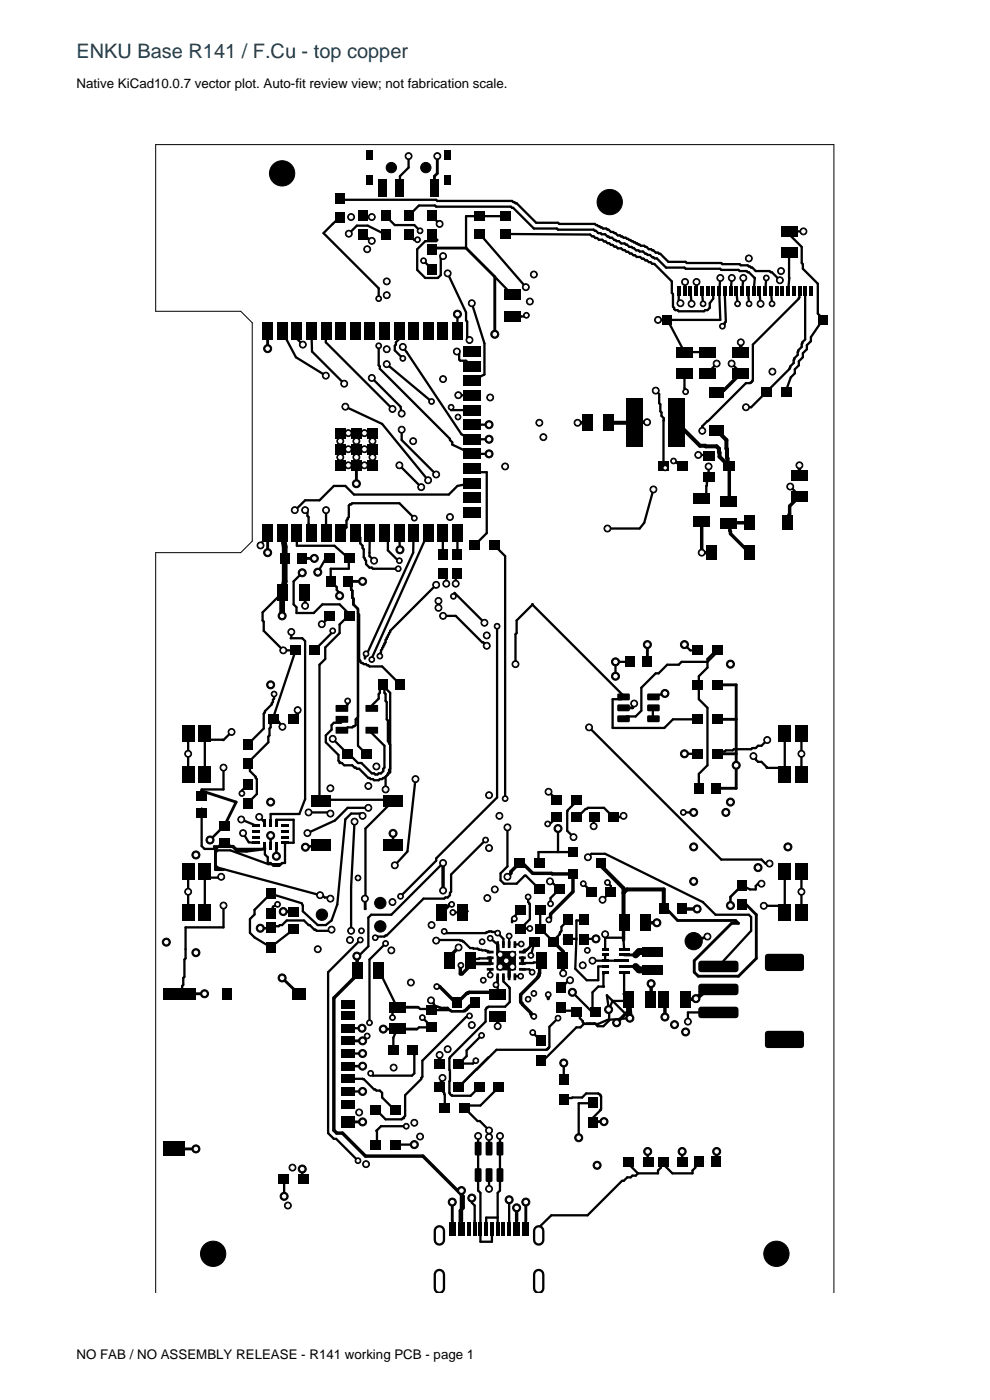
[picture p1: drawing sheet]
<svg xmlns="http://www.w3.org/2000/svg" width="210mm" height="297mm" viewBox="0 0 210 297" stroke-linecap="round" stroke-linejoin="round" font-family="sans-serif">
<defs><g id="words">
<text font-size="4.2" fill="#173d52" x="16.2" y="12.3">ENKU Base R141 / F.Cu - top copper</text>
<g font-size="2.8">
<text x="16.2" y="18.7">Native KiCad10.0.7 vector plot. Auto-fit review view; not fabrication scale.</text>
<text x="16.2" y="288.2">NO FAB / NO ASSEMBLY RELEASE - R141 working PCB - page 1</text>
</g>
</g></defs>
<g fill="#000">
<path d="M77.8 37.1h1.3v2.1h-1.3zM77.8 31.9h1.3v2.1h-1.3zM80.3 38h1.7v3.7h-1.7zM84 38h1.7v3.7h-1.7zM91.3 38h1.7v3.7h-1.7zM94.2 37.1h1.4v2.1h-1.4zM94.2 31.9h1.4v2.1h-1.4zM71.1 45.1h1.9v2.2h-1.9zM71.1 40.9h1.9v2.2h-1.9zM75.9 48.7h2v2.2h-2zM75.9 44.6h2v2.2h-2zM80.8 48.7h2v2.2h-2z"/>
<path d="M80.8 44.6h2v2.2h-2zM85.7 48.7h1.9v2.2h-1.9zM85.7 44.6h1.9v2.2h-1.9zM90.6 56h1.9v2.2h-1.9zM90.6 51.9h1.9v2.2h-1.9zM90.6 48.7h1.9v2.2h-1.9zM90.6 44.6h1.9v2.2h-1.9zM100.7 48.6h2.2v2h-2.2zM100.7 44.9h2.2v2h-2.2zM106.1 48.6h2.1v2h-2.1zM106.1 44.9h2.1v2h-2.1zM165.7 52.5h3.4v2.3h-3.4z"/>
<path d="M165.7 48h3.4v2.3h-3.4zM55.7 68.5h2.2v3.6h-2.2zM58.8 68.5h2.2v3.6h-2.2zM61.9 68.5h2.2v3.6h-2.2zM65 68.5h2.2v3.6h-2.2zM68.1 68.5h2.2v3.6h-2.2zM71.2 68.5h2.2v3.6h-2.2zM74.3 68.5h2.2v3.6h-2.2zM77.4 68.5h2.1v3.6h-2.1zM80.4 68.5h2.2v3.6h-2.2zM83.5 68.5h2.2v3.6h-2.2zM86.6 68.5h2.2v3.6h-2.2z"/>
<path d="M89.7 68.5h2.2v3.6h-2.2zM92.8 68.5h2.2v3.6h-2.2zM95.9 68.5h2.2v3.6h-2.2zM98.3 76.6h3.6v2.2h-3.6zM98.3 73.5h3.6v2.2h-3.6zM106.9 65.9h3.4v2.3h-3.4zM106.9 61.4h3.4v2.3h-3.4zM140.6 66.9h2v1.9h-2zM143.7 60.8h.7v1.9h-.7zM144.9 60.8h.7v1.9h-.7zM146.1 60.8h.7v1.9h-.7zM143.5 73.6h3.4v2.3h-3.4z"/>
<path d="M147.3 60.8h.7v1.9h-.7zM148.5 60.8h.8v1.9h-.8zM149.7 60.8h.8v1.9h-.8zM151 60.8h.7v1.9h-.7zM148.4 73.6h3.4v2.3h-3.4zM152.2 60.8h.7v1.9h-.7zM153.4 60.8h.7v1.9h-.7zM154.6 60.8h.8v1.9h-.8zM155.8 60.8h.8v1.9h-.8zM157.1 60.8h.7v1.9h-.7zM158.3 60.8h.7v1.9h-.7zM155.4 73.6h3.4v2.3h-3.4z"/>
<path d="M159.5 60.8h.7v1.9h-.7zM160.7 60.8h.8v1.9h-.8zM161.9 60.8h.8v1.9h-.8zM163.2 60.8h.7v1.9h-.7zM164.4 60.8h.7v1.9h-.7zM165.6 60.8h.7v1.9h-.7zM166.8 60.8h.7v1.9h-.7zM168 60.8h.8v1.9h-.8zM169.3 60.8h.7v1.9h-.7zM170.5 60.8h.7v1.9h-.7zM171.7 60.8h.7v1.9h-.7zM173.5 66.9h2v1.9h-2z"/>
<path d="M71.1 97.6h2.2v2.2h-2.2zM71.1 94.2h2.2v2.2h-2.2zM71.1 90.8h2.2v2.2h-2.2zM74.5 97.6h2.2v2.2h-2.2zM74.5 94.2h2.2v2.2h-2.2zM74.5 90.8h2.2v2.2h-2.2zM77.9 97.6h2.2v2.2h-2.2zM77.9 94.2h2.2v2.2h-2.2zM77.9 90.8h2.2v2.2h-2.2zM98.3 95.2h3.6v2.2h-3.6zM98.3 92.1h3.6v2.2h-3.6zM98.3 89h3.6v2.2h-3.6z"/>
<path d="M98.3 85.9h3.6v2.2h-3.6zM98.3 82.8h3.6v2.2h-3.6zM98.3 79.7h3.6v2.2h-3.6zM123.5 88h2.3v3.4h-2.3zM128 88h2.3v3.4h-2.3zM132.9 84.6h3.4v10.2h-3.4zM139.6 98h2.2v1.9h-2.2zM141.9 84.6h3.4v10.2h-3.4zM143.7 98h2.2v1.9h-2.2zM143.5 78.1h3.4v2.3h-3.4zM149.2 95.7h2.3v1.9h-2.3zM150.5 82.2h3v2.2h-3z"/>
<path d="M150.5 90.1h3v2.2h-3zM148.4 78.1h3.4v2.3h-3.4zM153.5 98h2.3v1.9h-2.3zM155.4 78.1h3.4v2.3h-3.4zM161.5 82.1h2.2v2h-2.2zM165.7 82.1h2.2v2h-2.2zM55.7 111.1h2.2v3.7h-2.2zM59.5 117.4h1.9v2.2h-1.9zM58.8 111.1h2.2v3.7h-2.2zM63.1 117.4h2v2.2h-2zM61.9 111.1h2.2v3.7h-2.2zM65 111.1h2.2v3.7h-2.2z"/>
<path d="M68.9 117.5h2.2v1.9h-2.2zM68.1 111.1h2.2v3.7h-2.2zM73 117.5h2.2v1.9h-2.2zM71.2 111.1h2.2v3.7h-2.2zM74.3 111.1h2.2v3.7h-2.2zM77.4 111.1h2.1v3.7h-2.1zM80.4 111.1h2.2v3.7h-2.2zM83.5 111.1h2.2v3.7h-2.2zM86.6 111.1h2.2v3.7h-2.2zM89.7 111.1h2.2v3.7h-2.2zM93 116.5h1.9v2.2h-1.9zM92.8 111.1h2.2v3.7h-2.2z"/>
<path d="M95.9 111.1h2.2v3.7h-2.2zM96.1 116.5h1.9v2.2h-1.9zM98.3 107.6h3.6v2.2h-3.6zM98.3 104.5h3.6v2.2h-3.6zM98.3 101.4h3.6v2.2h-3.6zM98.3 98.3h3.6v2.2h-3.6zM99.6 114.6h2.2v1.9h-2.2zM103.7 114.6h2.2v1.9h-2.2zM147.1 104.7h3.5v2.3h-3.5zM147.1 109.4h3.5v2.4h-3.5zM149.2 100.3h2.3v1.9h-2.3zM149.8 115.8h2.3v2.9h-2.3z"/>
<path d="M152.7 105.3h3.5v2.3h-3.5zM152.7 109.8h3.5v2.3h-3.5zM157.8 115.8h2.2v2.9h-2.2zM157.9 109.4h2.2v3h-2.2zM165.9 109.4h2.2v3h-2.2zM167.9 104.2h3.4v2.3h-3.4zM167.9 99.7h3.4v2.3h-3.4zM58.9 124.1h2.3v3.4h-2.3zM61.6 137h2.1v1.9h-2.1zM63.4 124.1h2.3v3.4h-2.3zM65.7 137h2.2v1.9h-2.2zM68.9 129.7h2.2v1.9h-2.2z"/>
<path d="M69.2 122.2h2v2.2h-2zM72.9 122.2h1.9v2.2h-1.9zM73 129.7h2.2v1.9h-2.2zM93 120.7h1.9v2.2h-1.9zM96.1 120.7h1.9v2.2h-1.9zM146.9 137h2.2v1.9h-2.2zM151 137h2.2v1.9h-2.2zM38.6 153.8h2.6v3.4h-2.6zM42.2 153.8h2.5v3.4h-2.5zM51.6 156.7h1.9v2.2h-1.9zM56.9 151.6h2.2v2h-2.2zM61.1 151.6h2.2v2h-2.2z"/>
<path d="M71.2 149.6h2.6l.1 1.3-2.6 .1zM71.2 151.9h2.6l.1 1.4h-2.6zM71.2 154.2h2.6l.1 1.4h-2.6zM77.6 154.2h2.5l.1 1.4h-2.6zM77.6 149.6h2.5l.1 1.3-2.6 .1zM80.2 144.2h2v2.2h-2zM83.9 144.2h1.9v2.2h-1.9zM131 147.2l2.4-.1 .2 .3v1l-.3 .2h-2.2l-.2-.3zM131 149.5h2.4l.2 .2v1l-.3 .2h-2.2l-.2-.3zM131 151.8h2.4l.2 .2v1l-.3 .2h-2.2l-.2-.3zM132.6 139.3h2v2.2h-2zM136.3 139.3h1.9v2.2h-1.9z"/>
<path d="M137.4 151.8h2.4l.1 .2v1l-.2 .2h-2.3l-.1-.3zM137.4 149.5h2.4l.1 .2v1l-.2 .2h-2.3l-.1-.3zM137.4 147.2l2.4-.1 .1 .3v1l-.2 .2h-2.3l-.1-.3zM146.9 151.6h2.2v2h-2.2zM146.9 144.3h2.2v2h-2.2zM151 151.6h2.2v2h-2.2zM151 144.3h2.2v2h-2.2zM165.2 153.8h2.5v3.4h-2.5zM168.7 153.8h2.6v3.4h-2.6zM38.6 162.6h2.6v3.4h-2.6zM42.2 162.6h2.5v3.4h-2.5zM41.7 171.5h2.2v1.9h-2.2z"/>
<path d="M41.7 167.8h2.2v2h-2.2zM46.6 177.8h2.2v2h-2.2zM46.6 174.2h2.2v1.9h-2.2zM53.5 174.9h1.7v.6h-1.7zM53.5 176.1h1.7v.6h-1.7zM53.5 177.3h1.7v.6h-1.7zM53.5 178.5h1.7v.6h-1.7zM51.6 160.9h1.9v2.2h-1.9zM51.6 169.4h1.9v2.2h-1.9zM51.6 165.3h1.9v2.2h-1.9zM55.9 173.7h.6v1.6h-.6zM57.1 173.7h.6v1.6h-.6z"/>
<path d="M58.3 173.7h.6v1.6h-.6zM59.7 178.5h1.6v.6h-1.6zM59.7 177.3h1.6v.6h-1.6zM59.7 176.1h1.6v.6h-1.6zM59.7 174.9h1.6v.6h-1.6zM65.9 168.7h4.2v2.4h-4.2zM72.5 158.9h2.2v2h-2.2zM76.7 158.9h2.2v2h-2.2zM81.3 168.7h4.1v2.4h-4.1zM117 168.7h2.2v1.9h-2.2zM117 172.4h2.2v1.9h-2.2zM121.2 168.7h2.2v1.9h-2.2z"/>
<path d="M121.2 172.4h2.2v1.9h-2.2zM125 172.4h2.1v1.9h-2.1zM129.1 172.4h2.2v1.9h-2.2zM146.9 158.9h2.2v2h-2.2zM147.3 166.1h1.9v2.2h-1.9zM150.9 166.1h2v2.2h-2zM151 158.9h2.2v2h-2.2zM165.2 162.6h2.5v3.4h-2.5zM168.7 162.6h2.6v3.4h-2.6zM38.6 183.1h2.6v3.4h-2.6zM38.6 191.9h2.6v3.4h-2.6zM42.2 183.1h2.5v3.4h-2.5z"/>
<path d="M42.2 191.9h2.5v3.4h-2.5zM55.9 178.6h.6v1.7h-.6zM57.1 178.6h.6v1.7h-.6zM58.3 178.6h.6v1.7h-.6zM56.4 195.8h2v2.2h-2zM56.4 192.6h2v2.2h-2zM56.4 188.4h2v2.2h-2zM61.2 196.1h2.2v2h-2.2zM61.2 192.5h2.2v1.9h-2.2zM65.9 178h4.2v2.4h-4.2zM81.3 178h4.1v2.4h-4.1zM92.5 191.9h2.3v3.4h-2.3z"/>
<path d="M97 191.9h2.3v3.4h-2.3zM109.1 182.1h2.2v2h-2.2zM109.3 192.1h2.2v2h-2.2zM109.3 196h2.2v2h-2.2zM113.2 182.1h2.2v2h-2.2zM113.4 187.6h2.2v1.9h-2.2zM113.5 192.1h2.2v2h-2.2zM113.5 196h2.2v2h-2.2zM117.5 187.6h2.2v1.9h-2.2zM120.6 179.8h1.9v1.9h-1.9zM120.6 184.4h1.9v2h-1.9zM119.6 194.1h1.9v2.1h-1.9z"/>
<path d="M124.3 188.2h2.2v2h-2.2zM123 194.1h2v2.1h-2zM126.4 182.1h2v2h-2zM128.5 188.2h2.2v2h-2.2zM131.3 194.1h2.3v3.4h-2.3zM135.8 194.1h2.3v3.4h-2.3zM139.9 191.7h2v2.2h-2zM143.6 191.7h2v2.2h-2zM156.4 190.9h2v2.2h-2zM156.4 186.7h2v2.2h-2zM165.2 191.9h2.5v3.4h-2.5zM165.2 183.1h2.5v3.4h-2.5z"/>
<path d="M168.7 191.9h2.6v3.4h-2.6zM168.7 183.1h2.6v3.4h-2.6zM34.7 209.6h6.8v2.4h-6.8zM47.2 209.6h2v2.4h-2zM56.4 199.9h2v2.2h-2zM61.9 209.6h2.9v2.4h-2.9zM74.7 204.2h2.3v3.4h-2.3zM72.3 217.3h3v1.7h-3zM72.3 214.6h3v1.7h-3zM72.3 212.3h3v1.7h-3zM79.2 204.2h2.3v3.4h-2.3zM82.5 217.1h3.4v2.3h-3.4z"/>
<path d="M82.5 212.6h3.4v2.3h-3.4zM90.4 216.9h2.2v1.9h-2.2zM90.4 213.2h2.2v1.9h-2.2zM96.1 211.5h1.9v2.2h-1.9zM94.2 202.1h2.3v3.4h-2.3zM99.7 211.5h2v2.2h-2zM98.7 202.1h2.4v3.4h-2.4zM103.9 209.9h3.4v2.3h-3.4zM103.9 214.4h3.4v2.3h-3.4zM103.3 201.7h1.3l.1 .5-1.4 .1zM103.3 202.9h1.3l.1 .5-1.4 .1zM103.3 204.2l1.3-.1 .1 .5-1.4 .1z"/>
<path d="M103.3 205.4h1.3l.1 .5h-1.4zM105.3 199.7h.5v1.4l-.5-.1zM105.3 206.5l.5 .1v1.3h-.5zM106.5 199.7h.6l-.1 1.4-.5-.1zM106.5 206.5l.6 .1-.1 1.3h-.5zM107.7 199.7h.6l-.1 1.4-.5-.1zM107.7 206.5l.6 .1-.1 1.3h-.5zM105.4 201.8h4v4h-4zM109 199.7h.5l-.1 1.4-.5-.1zM109 206.5l.5 .1-.1 1.3h-.5zM110.1 205.4h1.4v.5h-1.3zM110.1 204.2l1.4-.1v.5l-1.3 .1z"/>
<path d="M110.1 202.9h1.4v.5l-1.3 .1zM110.1 201.7h1.4v.5l-1.3 .1zM112.3 198.9h2.2v2h-2.2zM113.7 202.1h2.4v3.4h-2.4zM116.4 198.9h2.2v2h-2.2zM118.2 202.1h2.4v3.4h-2.4zM118.1 212.6h2v2.2h-2zM118.1 208.4h2v2.2h-2zM121.2 213.8h2.2v2h-2.2zM119.6 198.2h1.9v2.2h-1.9zM123 198.2h2v2.2h-2zM125.3 213.8h2.2v2h-2.2z"/>
<path d="M127.6 201.1h1.5v.6h-1.5zM127.6 202.3h1.5v.6h-1.5zM127.6 203.5h1.5v.6h-1.5zM127.6 204.7h1.5v.6h-1.5zM127.6 205.9h1.5v.6h-1.5zM130.3 203.5h3.2v.6h-3.2zM131.3 205.9h2.2v.6h-2.2zM131.3 204.7h2.2v.6h-2.2zM131.3 202.3h2.2v.6h-2.2zM131.3 201.1h2.2v.6h-2.2zM132.3 210.4h2.3v3.4h-2.3zM136.2 200.9h4.4v1.9h-4.4z"/>
<path d="M136.2 204.8h4.4v1.9h-4.4zM136.8 210.4h2.3v3.4h-2.3zM139.6 210.4h2.4v3.4h-2.4zM144.2 210.4h2.3v3.4h-2.3zM148.3 213.7l.4-.1h7.3a.61 .61 0 0 1 .6 .6v1.2a.61 .61 0 0 1-.6 .6h-7.3a.61 .61 0 0 1-.6-.6v-1.2zM148.3 208.9l.4-.2h7.3a.61 .61 0 0 1 .6 .6v1.2a.61 .61 0 0 1-.6 .6h-7.3a.61 .61 0 0 1-.6-.6v-1.2zM148.3 204l.4-.2h7.3a.61 .61 0 0 1 .6 .6v1.2a.61 .61 0 0 1-.6 .6h-7.3a.61 .61 0 0 1-.6-.6v-1.2zM162.4 202.5l.5-.2h7a.61 .61 0 0 1 .6 .7v2.4a.61 .61 0 0 1-.6 .6h-7a.61 .61 0 0 1-.6-.6v-2.4zM72.3 233.4h3v1.7h-3zM72.3 230.7h3v1.7h-3zM72.3 228h3v1.7h-3zM72.3 225.3h3v1.7h-3z"/>
<path d="M72.3 222.6h3v1.7h-3zM72.3 220h3v1.7h-3zM72.3 236.8h3v2.4h-3zM78.6 234.5h2.2v2h-2.2zM82.3 221.9h2.2v1.9h-2.2zM82.8 234.5h2.2v2h-2.2zM86.4 221.9h2.2v1.9h-2.2zM92 224.8h2.2v1.9h-2.2zM92 229.7h2.2v1.9h-2.2zM93.3 234h2.1v2h-2.1zM96.2 224.8h2.2v1.9h-2.2zM96.2 229.7h2.2v1.9h-2.2z"/>
<path d="M97.4 234h2.2v2h-2.2zM100.6 229.7h2.2v1.9h-2.2zM104.7 229.7h2.2v1.9h-2.2zM113.7 223.8h2v2.2h-2zM113.7 219.7h2v2.2h-2zM118.6 227.9h2v2.2h-2zM118.6 232.1h2v2.2h-2zM124.7 232.8h2v2.2h-2zM124.7 237h2v2.2h-2zM162.4 218.9l.5-.2h7a.61 .61 0 0 1 .6 .6v2.4a.61 .61 0 0 1-.6 .6h-7a.61 .61 0 0 1-.6-.6v-2.4zM34.7 242.2h4.6v3.1h-4.6zM59.1 249.2h2.2v1.9h-2.2z"/>
<path d="M63.3 249.2h2.2v1.9h-2.2zM78.6 241.8h2.2v2h-2.2zM82.8 241.8h2.2v2h-2.2zM100.8 242.3l1.1-.1 .2 .2 .1 2.4-.2 .3h-1l-.3-.1zM100.8 247.9l1.1-.1 .2 .2 .1 2.5-.2 .2h-1l-.3-.1zM103.1 242.3l1.1-.1 .2 .2 .1 2.4-.2 .3h-1l-.3-.1zM103.1 247.9l1.1-.1 .2 .2 .1 2.5-.2 .2h-1l-.3-.1zM105.4 242.3l1.1-.1 .3 .2v2.4l-.2 .3h-1l-.3-.1zM105.4 247.9l1.1-.1 .3 .2v2.5l-.2 .2h-1l-.3-.1zM132.3 245.5h2.2v2h-2.2zM136.4 245.5h2.2v2h-2.2zM139.6 245.5h2.2v2h-2.2z"/>
<path d="M143.7 245.5h2.2v2h-2.2zM147.3 245.4h1.9v2.2h-1.9zM150.9 245.4h2v2.2h-2zM95.2 259.3h1.5v2.8h-1.5zM97.2 259.3h1.4v2.8h-1.4zM99.1 259.3h.7v2.8h-.7zM100.3 259.3h.8v2.8h-.8zM101.5 259.3h.8v2.8h-.8zM102.8 259.3h.7v2.8h-.7zM104 259.3h.7v2.8h-.7zM105.2 259.3h.7v2.8h-.7zM106.4 259.3h.8v2.8h-.8z"/>
<path d="M107.6 259.3h.8v2.8h-.8zM108.9 259.3h1.4v2.8h-1.4zM110.8 259.3h1.5v2.8h-1.5z"/>
</g>
<g fill="#000" stroke="#000" stroke-width=".21">
<circle cx="59.8" cy="36.8" r="2.68"/>
<circle cx="83" cy="35.6" r="1.1"/>
<circle cx="86.7" cy="33.1" r=".73"/>
<circle cx="90.3" cy="35.6" r="1.1"/>
<circle cx="92.8" cy="33.1" r=".73"/>
<circle cx="74" cy="49.6" r=".73"/>
<circle cx="74.5" cy="46" r=".73"/>
<circle cx="77.9" cy="52.9" r=".73"/>
<circle cx="78.9" cy="46" r=".73"/>
<circle cx="78.9" cy="51.1" r=".73"/>
<circle cx="82" cy="59.7" r=".73"/>
<circle cx="88.6" cy="50.9" r=".61"/>
<circle cx="89.1" cy="49" r=".61"/>
<circle cx="89.8" cy="55.3" r=".61"/>
<circle cx="93.3" cy="47.5" r=".73"/>
<circle cx="94" cy="54.3" r=".73"/>
<circle cx="95" cy="58" r=".73"/>
<circle cx="113.2" cy="58.2" r=".73"/>
<circle cx="129.3" cy="42.9" r="2.68"/>
<circle cx="145.3" cy="59.8" r=".73"/>
<circle cx="147.7" cy="59.8" r=".73"/>
<circle cx="152.8" cy="59" r=".73"/>
<circle cx="155.2" cy="59" r=".73"/>
<circle cx="157.7" cy="59" r=".73"/>
<circle cx="158.8" cy="54.8" r=".73"/>
<circle cx="162.6" cy="59" r=".61"/>
<circle cx="165.4" cy="59.5" r=".73"/>
<circle cx="165.7" cy="57.5" r=".73"/>
<circle cx="170.4" cy="49.1" r=".73"/>
<circle cx="56.8" cy="74" r=".85"/>
<circle cx="64.2" cy="73.1" r=".73"/>
<circle cx="69.1" cy="79.7" r=".73"/>
<circle cx="80.3" cy="73.4" r=".61"/>
<circle cx="80.3" cy="63.4" r=".61"/>
<circle cx="82" cy="62.6" r=".73"/>
<circle cx="82" cy="77.3" r=".73"/>
<circle cx="82" cy="74.1" r=".73"/>
<circle cx="85.4" cy="76" r=".61"/>
<circle cx="85.4" cy="73.6" r=".73"/>
<circle cx="96.9" cy="74.6" r=".73"/>
<circle cx="97" cy="66.6" r=".85"/>
<circle cx="99.6" cy="72.1" r=".73"/>
<circle cx="100.1" cy="64.3" r=".73"/>
<circle cx="105" cy="70.9" r=".85"/>
<circle cx="111.5" cy="60.9" r=".73"/>
<circle cx="111.7" cy="66.9" r=".61"/>
<circle cx="112.4" cy="64" r=".73"/>
<circle cx="139.6" cy="67.9" r=".73"/>
<circle cx="144.3" cy="64.3" r=".73"/>
<circle cx="146.7" cy="64.5" r=".73"/>
<circle cx="149.1" cy="64.5" r=".61"/>
<circle cx="152" cy="77.1" r=".73"/>
<circle cx="153.2" cy="69.2" r=".61"/>
<circle cx="155.2" cy="77.1" r=".73"/>
<circle cx="156.5" cy="64.5" r=".61"/>
<circle cx="157.1" cy="72.6" r=".73"/>
<circle cx="158.9" cy="64.5" r=".61"/>
<circle cx="161.3" cy="64.5" r=".73"/>
<circle cx="163.8" cy="64.5" r=".61"/>
<circle cx="163.8" cy="78.8" r=".73"/>
<circle cx="72.2" cy="97" r=".73"/>
<circle cx="72.2" cy="93.6" r=".73"/>
<circle cx="73" cy="81.4" r=".73"/>
<circle cx="73.3" cy="86.3" r=".73"/>
<circle cx="73.9" cy="95.3" r=".73"/>
<circle cx="73.9" cy="91.9" r=".73"/>
<circle cx="73.9" cy="98.7" r=".73"/>
<circle cx="75.6" cy="97" r=".73"/>
<circle cx="75.6" cy="93.6" r=".73"/>
<circle cx="77.3" cy="95.3" r=".73"/>
<circle cx="77.3" cy="91.9" r=".73"/>
<circle cx="77.3" cy="98.7" r=".73"/>
<circle cx="78.9" cy="80.2" r=".73"/>
<circle cx="79" cy="97" r=".73"/>
<circle cx="79" cy="93.6" r=".73"/>
<circle cx="83.3" cy="86.8" r=".73"/>
<circle cx="84.7" cy="98.7" r=".73"/>
<circle cx="85.2" cy="87.7" r=".73"/>
<circle cx="85.2" cy="91.2" r=".73"/>
<circle cx="87.6" cy="93.6" r=".73"/>
<circle cx="91.5" cy="85.2" r=".61"/>
<circle cx="94" cy="80.4" r=".73"/>
<circle cx="95.7" cy="86.4" r=".61"/>
<circle cx="97.2" cy="88.5" r=".61"/>
<circle cx="97.2" cy="83.8" r=".73"/>
<circle cx="103.7" cy="96.3" r=".85"/>
<circle cx="103.7" cy="90.1" r=".85"/>
<circle cx="103.7" cy="93.2" r=".85"/>
<circle cx="104" cy="84.3" r=".73"/>
<circle cx="107.2" cy="99" r=".73"/>
<circle cx="114.4" cy="89.7" r=".73"/>
<circle cx="115.3" cy="92.7" r=".73"/>
<circle cx="122.5" cy="89.7" r=".73"/>
<circle cx="137.3" cy="89.6" r=".73"/>
<circle cx="139.1" cy="82.9" r=".73"/>
<circle cx="141.1" cy="99.3" r=".61"/>
<circle cx="142.9" cy="97.8" r=".61"/>
<circle cx="145.4" cy="83.1" r=".61"/>
<circle cx="148.1" cy="96.5" r=".73"/>
<circle cx="149" cy="91.4" r=".73"/>
<circle cx="150.3" cy="99" r=".73"/>
<circle cx="158.2" cy="86.4" r=".73"/>
<circle cx="169.6" cy="98.7" r=".73"/>
<circle cx="55.3" cy="115.7" r=".73"/>
<circle cx="56.8" cy="117.2" r=".85"/>
<circle cx="62.5" cy="108.2" r=".73"/>
<circle cx="64.7" cy="108.2" r=".73"/>
<circle cx="66.7" cy="118.5" r=".85"/>
<circle cx="69.2" cy="108.2" r=".73"/>
<circle cx="75.6" cy="102.6" r=".85"/>
<circle cx="79.4" cy="118.9" r=".73"/>
<circle cx="84.7" cy="118.9" r=".61"/>
<circle cx="84.8" cy="116.6" r=".85"/>
<circle cx="87.9" cy="109.9" r=".61"/>
<circle cx="89.3" cy="103.3" r=".73"/>
<circle cx="90.8" cy="101.9" r=".73"/>
<circle cx="92.5" cy="100.7" r=".73"/>
<circle cx="95.4" cy="109.7" r=".73"/>
<circle cx="128.9" cy="112.1" r=".73"/>
<circle cx="138.6" cy="103.8" r=".73"/>
<circle cx="148.8" cy="117.2" r=".73"/>
<circle cx="167.6" cy="103.2" r=".73"/>
<circle cx="59.8" cy="130.7" r=".85"/>
<circle cx="60.1" cy="138" r=".73"/>
<circle cx="61.8" cy="134.1" r=".73"/>
<circle cx="64.1" cy="121.5" r=".85"/>
<circle cx="64.7" cy="128.5" r=".73"/>
<circle cx="67.4" cy="121.4" r=".85"/>
<circle cx="68.3" cy="132.4" r=".73"/>
<circle cx="70.6" cy="133.8" r=".61"/>
<circle cx="72" cy="126.4" r=".85"/>
<circle cx="76.9" cy="123.3" r=".85"/>
<circle cx="77.6" cy="138.7" r=".61"/>
<circle cx="78.9" cy="139.9" r=".61"/>
<circle cx="80.6" cy="139.2" r=".61"/>
<circle cx="84.5" cy="120.7" r=".61"/>
<circle cx="92.5" cy="124.1" r=".73"/>
<circle cx="93" cy="128.9" r=".73"/>
<circle cx="93" cy="127.5" r=".73"/>
<circle cx="94" cy="130.7" r=".73"/>
<circle cx="94.7" cy="123.8" r=".73"/>
<circle cx="96.2" cy="126.5" r=".61"/>
<circle cx="96.7" cy="123.8" r=".73"/>
<circle cx="102.8" cy="132.1" r=".73"/>
<circle cx="103.2" cy="137" r=".73"/>
<circle cx="103.2" cy="134.8" r=".73"/>
<circle cx="105.4" cy="132.8" r=".61"/>
<circle cx="137.3" cy="136.8" r=".85"/>
<circle cx="145.2" cy="136.8" r=".85"/>
<circle cx="39.9" cy="159.9" r=".73"/>
<circle cx="49.1" cy="155.3" r=".73"/>
<circle cx="57.4" cy="145.3" r=".85"/>
<circle cx="58.1" cy="147.2" r=".61"/>
<circle cx="59.9" cy="154.2" r=".73"/>
<circle cx="63.1" cy="150.6" r=".73"/>
<circle cx="70.6" cy="156.7" r=".73"/>
<circle cx="73.7" cy="148.7" r=".61"/>
<circle cx="109.3" cy="140.9" r=".73"/>
<circle cx="125" cy="154.3" r=".73"/>
<circle cx="130.6" cy="143.5" r=".85"/>
<circle cx="130.6" cy="140.4" r=".85"/>
<circle cx="134.5" cy="149.2" r=".73"/>
<circle cx="141" cy="147.1" r=".85"/>
<circle cx="145.2" cy="159.9" r=".85"/>
<circle cx="154.9" cy="140.9" r=".85"/>
<circle cx="162.7" cy="157" r=".73"/>
<circle cx="170" cy="159.9" r=".73"/>
<circle cx="44.5" cy="178.2" r=".85"/>
<circle cx="47.4" cy="162.8" r=".73"/>
<circle cx="51.2" cy="173.8" r=".73"/>
<circle cx="51.3" cy="168.3" r=".61"/>
<circle cx="51.6" cy="176.7" r=".73"/>
<circle cx="55" cy="173.3" r=".73"/>
<circle cx="57.4" cy="170.2" r=".85"/>
<circle cx="57.4" cy="177.3" r=".85"/>
<circle cx="64.8" cy="179.7" r=".85"/>
<circle cx="65.2" cy="176.7" r=".73"/>
<circle cx="65.5" cy="172.4" r=".73"/>
<circle cx="70.1" cy="172.6" r=".73"/>
<circle cx="70.1" cy="167.2" r=".73"/>
<circle cx="75.2" cy="174.3" r=".73"/>
<circle cx="76.9" cy="173.1" r=".73"/>
<circle cx="78.1" cy="171.4" r=".73"/>
<circle cx="78.1" cy="166.7" r=".73"/>
<circle cx="79.8" cy="162.6" r=".73"/>
<circle cx="81.8" cy="167.5" r=".73"/>
<circle cx="83.4" cy="176.8" r=".85"/>
<circle cx="88.1" cy="165.3" r=".73"/>
<circle cx="103" cy="178.2" r=".61"/>
<circle cx="103.7" cy="179.9" r=".73"/>
<circle cx="103.7" cy="168.7" r=".73"/>
<circle cx="105.9" cy="173.1" r=".73"/>
<circle cx="107.2" cy="169.4" r=".61"/>
<circle cx="107.6" cy="175.5" r=".73"/>
<circle cx="116.2" cy="174.8" r=".61"/>
<circle cx="116.4" cy="168" r=".73"/>
<circle cx="118.4" cy="175.8" r=".85"/>
<circle cx="121.7" cy="177.6" r=".73"/>
<circle cx="125.9" cy="175.3" r=".73"/>
<circle cx="132.3" cy="173.1" r=".73"/>
<circle cx="144.9" cy="172.4" r=".61"/>
<circle cx="147.1" cy="172.4" r=".85"/>
<circle cx="147.1" cy="179.7" r=".85"/>
<circle cx="154" cy="172.4" r=".85"/>
<circle cx="154.9" cy="170.2" r=".85"/>
<circle cx="156.2" cy="162.4" r=".85"/>
<circle cx="159.8" cy="160.4" r=".73"/>
<circle cx="167.1" cy="179.7" r=".85"/>
<circle cx="35.3" cy="199.9" r=".85"/>
<circle cx="39.9" cy="189.2" r=".73"/>
<circle cx="41.6" cy="181.4" r=".85"/>
<circle cx="46.9" cy="186" r=".73"/>
<circle cx="47.4" cy="192.1" r=".73"/>
<circle cx="55.2" cy="196.9" r=".85"/>
<circle cx="58.6" cy="181.6" r=".85"/>
<circle cx="58.9" cy="191.9" r=".61"/>
<circle cx="60.1" cy="193.4" r=".85"/>
<circle cx="67.9" cy="189.9" r=".73"/>
<circle cx="68.3" cy="194.1" r="1.21"/>
<circle cx="70.1" cy="190.6" r=".73"/>
<circle cx="70.3" cy="197.2" r=".73"/>
<circle cx="74.2" cy="199.4" r=".73"/>
<circle cx="74.5" cy="197.5" r=".73"/>
<circle cx="75.9" cy="186.2" r=".61"/>
<circle cx="76.4" cy="199.4" r=".61"/>
<circle cx="76.7" cy="197.5" r=".61"/>
<circle cx="77.4" cy="190.6" r=".73"/>
<circle cx="79.6" cy="198.9" r=".61"/>
<circle cx="80.7" cy="196.5" r="1.21"/>
<circle cx="80.7" cy="191.6" r="1.21"/>
<circle cx="83.3" cy="191.4" r=".73"/>
<circle cx="83.7" cy="183.6" r=".73"/>
<circle cx="85" cy="190.2" r=".61"/>
<circle cx="91.5" cy="196.2" r=".73"/>
<circle cx="92.5" cy="199.5" r=".73"/>
<circle cx="94" cy="183.1" r=".73"/>
<circle cx="94" cy="188.9" r=".73"/>
<circle cx="94.2" cy="197.6" r=".61"/>
<circle cx="95.8" cy="191.9" r=".61"/>
<circle cx="96.1" cy="193.6" r=".61"/>
<circle cx="102.3" cy="199.8" r=".61"/>
<circle cx="103.4" cy="190.5" r=".73"/>
<circle cx="104" cy="199.1" r=".61"/>
<circle cx="105" cy="188.7" r=".73"/>
<circle cx="105.6" cy="198" r=".61"/>
<circle cx="107.6" cy="186" r=".73"/>
<circle cx="108" cy="198.6" r=".61"/>
<circle cx="109.1" cy="194.9" r=".61"/>
<circle cx="112" cy="190.3" r=".61"/>
<circle cx="112.4" cy="197" r=".61"/>
<circle cx="116.4" cy="195.1" r=".61"/>
<circle cx="116.7" cy="187" r=".73"/>
<circle cx="116.8" cy="191.7" r=".61"/>
<circle cx="123.7" cy="187.5" r=".61"/>
<circle cx="124.7" cy="181.9" r=".73"/>
<circle cx="126.4" cy="199.2" r=".85"/>
<circle cx="127.8" cy="190.9" r=".73"/>
<circle cx="128.4" cy="198.2" r=".73"/>
<circle cx="128.9" cy="187.2" r=".61"/>
<circle cx="139.3" cy="195.8" r=".85"/>
<circle cx="147.1" cy="187" r=".85"/>
<circle cx="147.1" cy="199.7" r="1.83"/>
<circle cx="147.9" cy="192.8" r=".85"/>
<circle cx="150.1" cy="198.7" r=".73"/>
<circle cx="154.9" cy="192.1" r=".85"/>
<circle cx="160.8" cy="184.1" r=".85"/>
<circle cx="161.5" cy="187.5" r=".73"/>
<circle cx="162" cy="192.2" r=".73"/>
<circle cx="163.2" cy="183.2" r=".73"/>
<circle cx="170" cy="189.2" r=".73"/>
<circle cx="41.6" cy="202.1" r=".85"/>
<circle cx="43.4" cy="210.8" r=".85"/>
<circle cx="59.8" cy="207.5" r=".85"/>
<circle cx="67.4" cy="201.4" r=".73"/>
<circle cx="75.7" cy="202.8" r=".85"/>
<circle cx="76.8" cy="218.1" r=".85"/>
<circle cx="77.9" cy="219.8" r=".61"/>
<circle cx="78.4" cy="217" r=".61"/>
<circle cx="81.3" cy="218.3" r=".85"/>
<circle cx="81.8" cy="200.1" r=".61"/>
<circle cx="83" cy="201.6" r=".73"/>
<circle cx="83.3" cy="215.9" r=".61"/>
<circle cx="87.2" cy="208.4" r=".73"/>
<circle cx="89.6" cy="215.9" r=".61"/>
<circle cx="91.4" cy="212.2" r=".73"/>
<circle cx="92.6" cy="209.3" r=".61"/>
<circle cx="97.3" cy="201" r=".73"/>
<circle cx="97.8" cy="204.8" r=".61"/>
<circle cx="99.6" cy="215.5" r=".61"/>
<circle cx="100.1" cy="217.5" r=".73"/>
<circle cx="102.2" cy="219.7" r=".61"/>
<circle cx="102.5" cy="208" r=".61"/>
<circle cx="104" cy="206.9" r=".61"/>
<circle cx="105.2" cy="208.9" r=".61"/>
<circle cx="105.6" cy="217.7" r=".73"/>
<circle cx="106.1" cy="202.5" r=".73"/>
<circle cx="106.1" cy="205.1" r=".73"/>
<circle cx="107.4" cy="203.8" r=".73"/>
<circle cx="108.7" cy="202.5" r=".73"/>
<circle cx="108.7" cy="205.1" r=".73"/>
<circle cx="110.4" cy="207.1" r=".61"/>
<circle cx="110.6" cy="200.3" r=".61"/>
<circle cx="112" cy="212" r=".61"/>
<circle cx="112.6" cy="202.7" r=".61"/>
<circle cx="112.9" cy="206.2" r=".61"/>
<circle cx="113" cy="219" r=".61"/>
<circle cx="113.2" cy="215.6" r=".61"/>
<circle cx="113.2" cy="210.8" r=".61"/>
<circle cx="116.3" cy="211" r=".61"/>
<circle cx="118.4" cy="216" r=".61"/>
<circle cx="119.5" cy="206.5" r=".73"/>
<circle cx="120.9" cy="208" r=".73"/>
<circle cx="121.4" cy="210.5" r=".85"/>
<circle cx="123.6" cy="204.8" r=".73"/>
<circle cx="124.6" cy="201.6" r=".61"/>
<circle cx="125.7" cy="203.8" r=".73"/>
<circle cx="129.1" cy="214.2" r=".85"/>
<circle cx="130.8" cy="217" r=".85"/>
<circle cx="133.6" cy="216" r=".85"/>
<circle cx="138.1" cy="208.7" r=".85"/>
<circle cx="141" cy="215.8" r=".85"/>
<circle cx="143.1" cy="217.4" r=".85"/>
<circle cx="145.4" cy="218.9" r=".85"/>
<circle cx="145.9" cy="216.7" r=".73"/>
<circle cx="147.6" cy="211.9" r=".85"/>
<circle cx="76.2" cy="236" r=".73"/>
<circle cx="76.9" cy="220.8" r=".85"/>
<circle cx="76.9" cy="231.5" r=".85"/>
<circle cx="76.9" cy="226.2" r=".85"/>
<circle cx="76.9" cy="223.5" r=".85"/>
<circle cx="76.9" cy="238" r=".85"/>
<circle cx="78.6" cy="227.7" r=".61"/>
<circle cx="83.5" cy="226.5" r=".73"/>
<circle cx="86.2" cy="238.9" r=".61"/>
<circle cx="87.9" cy="238.2" r=".73"/>
<circle cx="93.3" cy="223.8" r=".73"/>
<circle cx="93.9" cy="228.7" r=".73"/>
<circle cx="95" cy="222.6" r=".73"/>
<circle cx="100.9" cy="225" r=".61"/>
<circle cx="103.7" cy="239.8" r=".73"/>
<circle cx="119.6" cy="225.5" r=".85"/>
<circle cx="128.1" cy="237.9" r=".85"/>
<circle cx="41.6" cy="243.7" r=".85"/>
<circle cx="60.3" cy="253.8" r=".85"/>
<circle cx="61.1" cy="255.7" r=".73"/>
<circle cx="62" cy="247.7" r=".73"/>
<circle cx="64.1" cy="248" r=".85"/>
<circle cx="75.9" cy="246.2" r=".61"/>
<circle cx="77.6" cy="247" r=".73"/>
<circle cx="87.9" cy="242.8" r=".85"/>
<circle cx="89.1" cy="241.1" r=".73"/>
<circle cx="95.9" cy="255" r=".85"/>
<circle cx="97.9" cy="252.6" r=".85"/>
<circle cx="100.1" cy="254.2" r=".85"/>
<circle cx="101.4" cy="241" r=".73"/>
<circle cx="103.7" cy="241.2" r=".73"/>
<circle cx="103.7" cy="252.2" r=".73"/>
<circle cx="106.1" cy="241" r=".73"/>
<circle cx="108" cy="254.5" r=".85"/>
<circle cx="109.6" cy="256.2" r=".85"/>
<circle cx="111.5" cy="255" r=".85"/>
<circle cx="122.8" cy="241.4" r=".85"/>
<circle cx="126.7" cy="247.2" r=".85"/>
<circle cx="137.4" cy="244.3" r=".85"/>
<circle cx="144.7" cy="244.3" r=".85"/>
<circle cx="152" cy="244.3" r=".85"/>
<circle cx="45.2" cy="266" r="2.68"/>
<circle cx="164.7" cy="266" r="2.68"/>
</g>
<path d="M93.2 261.1v2M93.2 270.4v2.9M114.3 261.1v2M114.3 270.4v2.9" fill="none" stroke="#000" stroke-width="2.4"/>
<g fill="none" stroke="#000" stroke-width=".49">
<path d="M86.7 33.1v2.5l-1.9 1.8v2.4M72 46.1l-3.4 3.4 11.7 11.7v2.2M72 42.1l.3 .3h20.2l.3 .2h15.8l.3 .3 .7 .2 4.1 4.2h4.7l.2 .2h7.6l1.7 1h.7l1 .7h.5l.2 .3h.3l.4 .4h.5l.8 .5h.5l3.1 1.7h.8l.9 .8h.5l1 .7h.5l.2 .2h.3l1.7 1.8h3.6l.3 .2h7.3l.2 .2h3.7l.2 .3h1.5l.2 .2 .8 .3 .7 .7h2.9l.3 .2h.2l1.7 1.8M74 49.6l1.7-1.7h2.3l3.8 1.9M76.9 45.7l.3 .3h1.7M76.9 49.8l2 1.3M81.8 45.7l1.9 2h4.2l1.2 1.3M86.7 49.8l1.2 1.1h.7M86.7 45.7l2.2-2.1h3.4l.2 .2h15.9l.2 .3h.3l4.3 4.4h4.9l.3 .2h7.5l1 .8h.5l.2 .2h.8l.5 .5h.2l.2 .2h.5l1 .8h.5l.5 .5h.7l1 .7h.5l.2 .2h.3l.4 .5h.5l.3 .3h.7l1 .7h.5l.5 .5h.2l.2 .2h.5l2 2h3.9l.2 .2h7.3l.3 .3h3.6l.3 .2h1.5l.2 .2h.2l1.3 1.3-.2 2.8M89.8 55.3l1.7 1.8M91.5 49.8l1.3 1.1-.3 .3h-2.3l-1.7 1.7v4.4l1.7 1.7h2.7l.6-.6v-3.6l.5-.5M91.5 45.7l1.8 1.8"/>
<path d="M95 58l3.9 8.3v1.7l.2 .2v3.4l.5 .5M101.8 49.6l9.7 11.3M105 58.7l3.6 3.8M107.2 45.9h-8.3v6.7M107.2 49.6l18 .2 1.1 .7h.4l.3 .4h.8l.3 .3h.4l1.1 .8h.3l.4 .3h.4l.3 .4h.8l1.1 .7h.3l.4 .4h.4l.3 .3h.4l.4 .4h.7l1.1 .7h.4l.3 .4h.4l.4 .4h.4l3.7 3.7v2.4l.3 .3v2.7l.4 .7h.5l.3 .2h5.3l.3-.2h.5l.5-.5v-1l.7-.9v-1.6M145.3 59.8l-.1 2M147.7 59.8v2M152.8 59l-.2 2.8 .2 6.1h-13.2M155.2 59l-.2 2.8M157.7 59l-.3 2.8M162.6 59l-.3 2.8M167.4 53.7v-.1v5.4l-.2 2.8"/>
<path d="M170.4 49.1h-3v.6l2.7 2.7v3.4l.2 .2v1l3.2 3.2v6.3l1.2 1.2-2.7 3.8v.9l-.8 .8v.9l-.9 .8v.9l-.8 .8v.9l-.9 .9v.8l-.9 .9-1.1 3M59.9 70.3l2.9 5.5 6.3 3.9M63 70.3v-.1v1.7l1.2 1.2M66.1 70.3l.1 4.3 6.8 6.8M69.2 70.3l-.1 2.3 14.2 14.2M80.3 73.4v4.1l.3 .2v.5l14.8 14.9v.2l.5 .5v.5l4.2 2h3.6M82 77.3l9.5 7.9M84.6 70.3l.1-.1v1.7l-.7 .7v.5l-.3 .3v.9l1.7 1.7M85.4 73.6l12.5 18.5 2.2 1.1h3.6M96.9 74.6l.5 .5v1.2l.2 .2h1.3l1.2 1.2M97 66.6v3.7M100.1 64.3l2.7 8.6v6.5l-2.7 1.4"/>
<path d="M111.7 66.9l-.3 .2h-2.8M141.6 67.9l3.6 6.8h4.9M144 61.8v2.2l.3 .3M145.2 79.3v3.1l.2 .2v.5M146.5 61.8l.2 2.7M148.9 61.8l.2 2.7M152 77.1l-1.9 2.2M153.8 61.8l.2 6.4-.8 1M155.2 77.1l1.9 2.1M156.2 61.8l.3 2.7M158.6 61.8l.3 2.7M161.1 61.8l.2 2.7"/>
<path d="M163.5 61.8l.3 2.7M169.6 61.8l-.1 1.6-9.8 9.7v7.6l-.1 .2a1.55 1.55 0 0 1-1.4 .4l-9.2 9.1v1M170.8 61.8v10.2a1.99 1.99 0 0 0-.7 1.6 2.07 2.07 0 0 0-.9 1.7 2.07 2.07 0 0 0-.8 1.7l-.8 .7-.1 .5-8.2 8.2h-1.1M73.3 86.3l7.8 3.6 9.7 12M78.9 80.2l6.1 6.1 .2 1.4M84.7 98.7l4.7 4.6M85.2 91.2v2.1l7.3 7.4M95.7 86.4v.6h4.4M97.2 83.8l2.9 .1M100.1 99.6l.6 .6h2.5v12.9l-2.5 2.4M100.1 90.1h3.6M139.1 82.9l.7 .7v1.9l.3 .3v1.5l.2 .2v.7l.5 .5-.1 10.3"/>
<path d="M142.9 97.8l1.9 1.2M148.1 96.5h2.1l.1 .1M150.3 99v2.5l-.2 .3-.2 .4-.1 2.6-1 1M56.8 113l-1.5 2.7M63 113v2.8h7.9l3.1 2.7v2.2h-3.9v2.6M64.7 108.2l.5 .5v.7l.3 .3v1.4l.2 .3v.7l.5 .5v.5l-.1-.1M69.2 108.2v4.8M70.1 118.5h-1l-1.7 2.9M75.4 113l1 1.1v1.2l.5 .5v.5l.3 .2v1.7l.4 .8v.7l.8 .7h.5l.2 .3h5.4M78.5 113l-.1 5 1 1M81.5 113l.8 .8v3l2.2 2.2h.2M84.7 113l.1 3.6"/>
<path d="M87.7 113l-.1 4.2-10.2 22.5v-.5l.2-.3v-.2M87.9 109.9l-3.2-3.1h-10l-.7 .4v2.5l-.5 .7v1.5l-1.2 1.2v-.1M90.8 113l-12.2 27.2 .3-.3M93.9 113v4.7M97 113v4.7M100.1 102.5l-3.1 .6-1.8 1.8h-20.1l-1.8-1.8h-2.5l-3 3h-3.1l-2.2 2.1M104.8 115.5h-.1l2.5 2.5v51.4M138.6 103.8l-1.9 7.1-1 1.2h-6.8M150.3 101.3h.1M167.6 103.2l2 2v.2M59.8 125.8l-4.1 4.1v1.7l.2 .3v1.9l4.2 4.2h2.7M61.8 134.1v1.2l-.1 .1h2.4l.6 .6v33.5l-1.2 3.2h-6.1v1.8"/>
<path d="M62.7 138l-4.9 14.6h.6l.5 .5h.2l.8 1.1M64.1 121.5l-1.8 1.8v4.9l.6 .6v1.2h3.7l1.8-1.8h3.6l1.9 1.8v.7l-1.9 1.8v1.8l-3 3.1v2.4l-1.2 1.2v28.7M70.1 130.7l-1.8 1.7M70.2 123.3l1.2 1.3v.6l.6 .6v.6M70.6 133.8v.3l-3.9 3.9M73.9 123.3l.1 .5 .5 .5v.7l.2 .3v1.5l.3 .2v1.2l.9 1v29l1.7 1.7M75.9 130.2l.3 .2v9.5l.2 .3v.2l.8 .5h.4l.8 .5h2.7l3.9 3.9M92.5 124.1l-9.7 9.7-.5 1.2-.5 .8v.5l-1 1.7-.2 1.2M93.9 121.6l.8 .8v1.4M94 130.7h2.7l5.6 5.6h.2l.7 .7M96.2 126.5l.2-.7 6.4 6.3M97 121.6l-.3 .4v1.8"/>
<path d="M105.4 132.8v36.4l-12.9 12.9v.5l-7.5 7.6M145.2 136.8l1.2 1.2h1.7M39.9 155.5v8.8M43.4 155.5v8.8M49.1 155.3l-1.7 1.7-3.6-.1M57.9 152.6v.5l-.5 .5v.7l-.2 .3v1.4l-.3 .3v1.2l-4.4 4.4v.5l.5 .4v.8l1.2 1.2v.2l.3 .3v3.1l-2 2.1M58.1 147.2v1l-.2 .3v.4l-.2 .3v.2l-1.5 1.5v.2l-.3 .3v3.2l-3.4 3.3M63.1 150.6l.2 .5-1.4 1.5M73.7 148.7v.7l-.8 .9M75.9 152.1l-.4 .5v1.2l-.3 .3h-.2l-.3 .2h-1l-.7 .7-.1-.1M78.5 154.9l-.1 .1 3.1 3.2v4.6l-.2 .3v.5l-.5 .5h-.5l-.2 .2-1.2-.2-2.2-2.2h-.8l-5.3-5.2M81.1 145.8v-.5l1.7 1.7v16.8l-1.3 1.2h-.2l-.2 .3h-.5l-.3 .2h-.9l-.3-.2h-.5l-.2-.3h-.3l-1.9-1.9h-.5l-.2-.3h-.3l-.5-.4h-1.7l-.5-.5h-.5v-.3l-.2-.2v-1.2l-2.7-2.7v-1.5l1.2-1.2v-1l.5-.5h1.5l.6-.7"/>
<path d="M81.1 145.8l.4 .5v.7l.3 .2v1.5l.2 .2v3.7l.3 .2v4.4l.5 .8M81.1 145.8l-.5 .5v.7l-.3 .2v1l-1.9 2 .1 .1M109.3 140.9v-6.3l.3-.3v-2.7l3.4-3.4h-.1l19.5 19.5-.6 .6h-1.9v6.1h11l1.9-1.8h5.4M125 154.3l28 28h8.5l.9 .9h.8M132.4 152.6l.6-.6h1.8l1.2-1.2v-4.9l3.1-3.1h.6l1.8-1.8h2.5l.6-.6h5.5l1.8-1.8v-.6l-1.8 1.8v1.8l-1.9 1.9v4.8l1.9 1.9v12.2l-1.9 1.8v3M133.5 140.4h-2.9v3.1M138.5 150.2v2.4M141 147.1l-2.5 .6M145.2 159.9h2.9M162.7 157l-1.2 1.2h-.7l-.5 .5h-.7l-.3 .2h-3.6l-.3 .3h-1.4l-.3 .2h-.7l-.5 .5h-.5M166.5 155.5v8.8M170 155.5v8.8"/>
<path d="M42.8 171.6v7.9l.6 .6h2.4l1.2-1.2h1.3l.6 .6h.6l.6 .6h6.1M47.4 162.8v4.7h-4.6v1.3M51.2 173.8l3.1 1.4M51.6 176.7l1.2 2 1.5 .1M52.5 166.4l-1.2 1.3v.6M55 173.3l1.2 1.2M58.6 174.5v-.6h3.7v4.9h-1.8v4.3h-.7l-.6 .6h-1.2l-.6-.6h-.6v-1.2l-.6-.6v-1.8M65.5 172.4h4.3l.3 .2M67.8 169.7h15.8l-6.1 6.1v17h-.1v-2.2M67.8 169.7l.2 .2M75.2 174.3l-.7 13.9v9.3M76.9 173.1l-.5-.5h-1.9l-1.2 1.2-1.8 18.1-1.2 3.4-1.2 .9h-1.7l-3.2-2.9v-1.2l-.2-.5-6.6-2-3.4 3.4v1l-1 1v2.9l1 1 3.4 2 4.9-3.7"/>
<path d="M78.1 171.4h-4.4l-2.6 2.7-5.9 2.6M81.8 164.8v2.7M82.8 163.1l-.3 .2v.5l-.2 .3v.2M88.1 165.3l-1.7 15.3-2.7 3M103 178.2l-7.3 7.3v3.7l-.3 .2v.5l-.4 .5h-.5l-.3 .2h-4.4l-7.8 7.8h-.2l-.3 .3h-1.7l-.2 .2M107.6 175.5v8.3l-1.4 1.5v1.4l.7 .8h2.7l1.7-1.7h.2l3 2.9v-.1M116.4 168l1.7 1.7M118.1 173.3l-1.4 1.5h-.5M118.4 175.8v5M122.3 169.7l-.3 .6-1.7 1.8v4.2l1.4 1.3M126 173.3h-.1v2M132.3 173.1l-.3 .2h-1.9l-2-1.9h-3.4l-.2 .2h-.3l-1.7 1.7h-.2"/>
<path d="M144.9 172.4h2.2M159.8 160.4l1 1.2h.7l1.2 1.3h3.5M39.9 184.8v8.8M43.4 184.8v8.8M46.9 186h.3l.2 .2h-3.6M47.4 192.1v4.6h-8v6.6l-.3 .3v3.6l-.2 .3v1.4l-.3 .3v.7l-.5 .5v.4M57.4 196.9l.5 .1 .5-.5h.7l.3-.3h.4l1-.9h3.7l1 .9h.2l1 1h.2l.3 .3h2.9l.2-.3M58.9 191.9l-1 .4v.3l-.5 .5v.5M59.6 183.3h-2.7l-8-2.9h-2.7l-.5 .5v2.7l.5 .5 21.7 5.8h.5l.5 .5h.7l.2 .2h.3M76.4 199.4l-6.8 6.8v34.2l1.2 1.2h.5l4.6 4.6M92.5 199.5l.1-.1h4.9l.9 .4 1.3 1.3 1.6 .1 .4 .3 1.3 .1 1 .4M94 183.1l-11 11h-4.3l-.6 .6v6.1l-2.4 2.4 .2 2.7"/>
<path d="M94.2 197.6l.5 .4h8.3l.7-.4 1.6 .1 1.5 1.5v1.2M99.2 193.3h-.7l-.2 .3h-2.2M104 199.1l1.6 1.3M108 198.6v1.8M109.1 194.9l-.5 .6M110.4 193.1l-1.8 1.8v.7M112 190.3v1.1l.4 .5v3.1l-2 2h2M114.6 193.1v3.9l2.9 2.9 .1-.6 1.1-1.1 .2-.5 .2-.2v-.9l1.5-1.4M116.7 187h.2l1.7 1.7M118.6 188.7l-1.8 1.8v1.2M118.6 188.6v.1M119.6 199.2h2.7"/>
<path d="M122 180.8h-7.8v2.3M122.3 199.2l-.3 6.3 2.5 2.5h2.4v-3h1.5M123.7 187.5l1.7 1.7M124 195.3h-1.7v3.9M124 199.2h2.4M124.7 181.9l.7-.8h3l20.7 10.3 2.7 2.7h7l.5 .4v3l-6.9 7.5M128.4 198.2v3.2M128.4 198.9h3.9M128.9 187.2l.7 .8v1.2l-1.8 1.7M132.3 199.4l.1 2M161.5 187.5h-.7l-.5 .5v.7h-1.2l-1.7-.9M162 192.2h4.2"/>
<path d="M166.5 184.8v8.8M170 184.8v8.8M73.8 218.1h3M77.9 219.8l-1 1M80.4 205.9l3.8 7.8M81.8 200.1l-3.4 3.5v13.4M84.2 213.7l-.9 1.1v1.1M84.2 218.4h.6M84.2 218.3l-.8 1.8v2.7M88.6 213.7l.5 .3h2.3l.3 .3h3.7M89.6 215.9l1.9 1.9-.1 .1h-2.5l-.5 .4M91.4 212.2l.5 .6a1.78 1.78 0 0 0 1.4 .9l.1 .1h1.6l.7 .7h2.9l2.1-1.9"/>
<path d="M95.6 214.4l.2 .1M99.6 215.5l-.7 .3-9.3 9.2v3.4l-.2 .3v.2l-3.5 3.4v4.4l-.2 .3v.2h-.3l-.2 .3h-3.4l-2-2h.2M100 213.3h-.4l-1.3 1.2M102.2 219.7l-3.2 3.1v1.2l-1.7 1.8M104 203.2l-3.2 .2-1 .4M104 205.6v1.3M105.6 207.2v3.9M105.6 208.2l-.4 .7M106.8 207.2v1l1.3 1.5v2.9l-.9 1h-3.6l-.2 .1-.4 .5v2.5l-7.7 7.8v2.5l.1 .1-.1 4.7 .4 .5 .2 .2h3.9l1.9-1.9M110.4 207.1h-1.1l-.1 .1M110.6 200.3l-1.4 .1M110.8 205.6h1.5l.6 .6"/>
<path d="M111.8 201.5h-.5l-.5 .5 .7-.3 1.9-1.8-.8 2.8M113 219l1.7 1.8M113.2 210.3v.5M115 203.8l-1 .4-3.2 .2M118.4 216l-1.9 1.8v4.3l-.3 .5-.3 .1h-10.6l-4.2 4.1M119.1 213.7l.7 .7h2l1.2 1.1v.5l.6 .6 .3 .6M120.9 208h-.2l-1.6 1.5M123.9 217.2l-.8 .7h-.8l-6.7 6.8h-.6l-.3 .2M124.3 217.1h1.9l.6 .6h1.2l1.2-1.2v-1.8l-.5-3.6 4.9 4.9-4.7 .4-2 .8h-3M125.7 203.8h6.2M128.1 209.3h-1.2l-1.2 1.2v4.3l-4.3-4.3M128.4 202.6v1.2"/>
<path d="M128.4 206.2l-.4 .4v2.7M132.4 206.2v4.7M133 212.3h-3.1l-.8 1.9M152.4 214.8h-6.5v1.9M73.8 228.9h3.4l2.2 2.2h.2l.2 .3h.8l.5 .4v1l2.8 2.7M73.8 231.5h3.1M73.8 223.5h3.1M80 239.8v3M86.2 238.9h-5.4l-1 1M87.5 222.8l.4 1v3.9l-.5 .5h-8.3l-.5-.5M93.9 228.7v.5l-.4 .3v.8l-.4 .3 1.1 1.2 .1 .4v2.8M100.9 225l-.6 .6h-2.9"/>
<path d="M103.6 224.3l-6.3 6.3M105.8 230.6l-3.9 3.9h-2.9l-.5 .5 2.8 2.8h.5l1.9 2v3.9M119.6 233.2l.2-.3 3.7-.1 .8-.8h2.6l.2 .1 .4 .5v2.7l-1.8 1.9v.7M119.6 225.5v3.7M125.7 234h-2.9v7.4M60.3 250.1v3.7M64.1 248v2.1M83.8 242.8h4.1M95.9 259v1.7M97.9 259v1.7M100.1 254.2v.9l.6 .6v5M101.4 241v11.6l.5 .5v10.3h2.4v-2.7"/>
<path d="M103.7 249.3v2.9M105.6 258.3h-2.5v2.4M106.1 241v11.6l-.5 .5v7.6M108 254.5v6.2M109.6 259v1.7M111.5 259v1.7M133.5 246.5v.6l1.8 1.8M135.3 248.9l-.4 .5h-.8l-.3 .4h-.8l-.7 .7h-.4l-7.3 7.3h-7.6l-2.7 2.6v1.7M148.1 246.5l-.6 .6v.6l-.6 .6v.6h-4.3l-1.8-1.8v-.6l-.6 .6v.6l-.6 .6v.6h-4.3M93.2 260.4v1.7M93.2 270.6v1.2M114.3 270.6v1.2"/>
</g>
<g fill="none" stroke="#000" stroke-width=".54">
<path d="M47.7 175.1l-3.2 3.1M57.4 177.3v2.2M58.6 179.5v2.1M68 179.2l-3.2 .5M83.4 176.8v2.4M55.2 196.9h2.2M60.1 193.4h2.2M157.4 187.8l-2.5 2.5v1.8M81.3 218.3h2.9M73.8 226.2h3.1M137.4 244.3v2.2M144.7 244.3v2.2"/>
<path d="M152 244.3v2.2"/>
</g>
<g fill="none" stroke="#000" stroke-width=".73">
<path d="M157.1 72.6v2.2M157.1 79.3l-3.6 3.6-1 .1-.5 .3M122.5 89.7h2.2M137.3 89.6h-2.6l-.1 .1M154.7 99v7.3l-.2 .2M169.6 98.7v2.1M148.8 110.5v6.7h2.2M159 110.9h-4.5l.3 1 .1 1.3 4 4M167 110.9h.1M169.6 105.4l-2.1 2v1.7l-.2 1.3-.3 .3v.2M93.7 193.6h.1M93.7 193.6l.4 .2"/>
<path d="M94 183.1v5.8M95.8 191.9h-.4l-1.7 1.7M107.6 186l.8-.7v-.4l1.8-1.8 .2 .2h.7l1.9 2 8.5 .1v3.8l-4.7 4.7v.9l-.4 .4M117.5 199.9l2 2v4.6l-.2-.1 .1-2.6M132.3 195.8v3.6M137.1 195.8h2.2M144.7 192.8h3.2M75.7 202.8l.2 3.1-.8 1.6-4.3 4.2v28.1l.6 .6h1.2l4.9 4.9h12.2l8.6 8.5v2.4l-.7 .6v2.5M92.6 209.3h.7l3 3h.5l.2 .3 2-1.8 .5-.3h5.6l.5 .5M97.3 201l-1.5 1.5-.1 .8-.3 .5M104 203.2v1.2h-3.8l-2.2 2.2h-.4v-1.7l.2-.1M105.6 200.4v1.9h.6l1.2 1.5 .6 1.5v1.9"/>
<path d="M105.6 215.6v2.1M110.8 203.2v1.2M114.5 204.1l-.2 2.9-3.9 4v1.6l2.2 2.3 .3 .7h.3M116.3 211v.9M132.4 210.9l.8 1.2v2.4l-2.4 2.5M138.1 208.7v3.4M141 212.1v3.7M147.6 211.9l-1.7 .2M93.3 223.8l-.2 2M97.9 252.6v6.4M109.6 256.2v2.8"/>
</g>
<g fill="none" stroke="#000" stroke-width=".61">
<path d="M92.8 33.1v3.7l-.6 .6v2.4M91.5 52.6h7.4l6.1 6.1v12.2M56.8 70.3v3.7M75.6 95.3v7.3M56.8 113v4.2M64.2 118.5h2.5M64.7 125.8v2.7M73.9 123.3h3M137.3 136.8v3.6M134.5 149.2l-.3 1h-1.9M152.1 145.3h4.1v21.9h-4.2M152.1 152.6h4.1"/>
<path d="M152.1 159.9h4.1M42.8 167.8l7.3 2.4-2.4 4.9M56.2 180.1l-3.9 .5h-2l-.9-1h-3.9l.2 .2v4.7h1.7M150.1 198.7l-3 1M157.4 192h1l2 2.1v9.2l-3.8 3.8h-8.5l-.8-.9v-2.4l7.9-7.9h1.4l-.6-.6h-12.3l-2.3-2.5h-.6M38.1 210.8h5.3M59.8 207.5l3.5 3.3M84.2 213.7h4.4M84.2 218.3h4.2M132.4 205h2.4M132.4 202.6h2.4M73.8 220.8h3.1"/>
<path d="M73.8 238h3.1M125.7 237.9h2.4M37 243.7h4.6M95.9 255v4M111.5 255v4"/>
</g>
<path d="M149.1 210.6l-1.5 1.3" fill="none" stroke="#000" stroke-width=".98"/>
<path d="M59.9 113l.5 3v7.3l-.6 2.5v4.9M133.2 212.1l.4 3.9" fill="none" stroke="#000" stroke-width="1.2"/>
<path d="M129.1 89.7h5.5M143.6 89.7l4.9 4.9 3.5 .1 .5 .5 .1 1.7 2.1 2.1M152 91.2l2.1 2.1 .1 3.8 .3 1.4 .2 .2v.3M154.7 99h.1M126.9 183.1l5.4 5.3v7.4M132.3 189.4l.7-.7h7.8v4.1" fill="none" stroke="#000" stroke-width=".85"/>
<path d="M134.8 205l.8 .8h2.8M138.4 201.9h-2.8l-.8 .7" fill="none" stroke="#000" stroke-width="1.5"/>
<path d="M33 274.2v-157h18.1l2.4-2.4v-46.3l-2.4-2.5h-18.1v-35.3h143.9v243.5" fill="none" stroke="#000" stroke-width=".21"/>
<g fill="#fff" stroke="#fff" stroke-width=".21">
<circle cx="103.2" cy="137" r=".37"/>
<circle cx="84.8" cy="116.6" r=".37"/>
<circle cx="109.3" cy="140.9" r=".37"/>
<circle cx="94" cy="130.7" r=".37"/>
<circle cx="95.4" cy="109.7" r=".37"/>
<circle cx="139.6" cy="67.9" r=".37"/>
<circle cx="59.8" cy="207.5" r=".37"/>
<circle cx="74.2" cy="199.4" r=".37"/>
<circle cx="154.9" cy="192.1" r=".37"/>
<circle cx="138.1" cy="208.7" r=".37"/>
<circle cx="61.1" cy="255.7" r=".37"/>
<circle cx="83" cy="201.6" r=".37"/>
<circle cx="158.8" cy="54.8" r=".37"/>
<circle cx="152" cy="244.3" r=".37"/>
<circle cx="47.4" cy="162.8" r=".37"/>
<circle cx="104" cy="84.3" r=".37"/>
<circle cx="107.4" cy="203.8" r=".37"/>
<circle cx="55.3" cy="115.7" r=".37"/>
<circle cx="62" cy="247.7" r=".37"/>
<circle cx="83.4" cy="176.8" r=".37"/>
<circle cx="70.3" cy="197.2" r=".37"/>
<circle cx="82" cy="74.1" r=".37"/>
<circle cx="95.9" cy="255" r=".37"/>
<circle cx="76.2" cy="236" r=".37"/>
<circle cx="103.7" cy="179.9" r=".37"/>
<circle cx="51.2" cy="173.8" r=".37"/>
<circle cx="58.6" cy="181.6" r=".37"/>
<circle cx="114.4" cy="89.7" r=".37"/>
<circle cx="57.4" cy="145.3" r=".37"/>
<circle cx="147.6" cy="211.9" r=".37"/>
<circle cx="82" cy="62.6" r=".37"/>
<circle cx="89.1" cy="241.1" r=".37"/>
<circle cx="97.3" cy="201" r=".37"/>
<circle cx="144.9" cy="172.4" r=".24"/>
<circle cx="41.6" cy="202.1" r=".37"/>
<circle cx="41.6" cy="181.4" r=".37"/>
<circle cx="154.9" cy="140.9" r=".37"/>
<circle cx="113.2" cy="210.8" r=".24"/>
<circle cx="154.9" cy="170.2" r=".37"/>
<circle cx="103.7" cy="239.8" r=".37"/>
<circle cx="170" cy="159.9" r=".37"/>
<circle cx="170.4" cy="49.1" r=".37"/>
<circle cx="156.2" cy="162.4" r=".37"/>
<circle cx="57.4" cy="177.3" r=".37"/>
<circle cx="152.8" cy="59" r=".37"/>
<circle cx="93" cy="128.9" r=".37"/>
<circle cx="106.1" cy="205.1" r=".37"/>
<circle cx="87.9" cy="238.2" r=".37"/>
<circle cx="44.5" cy="178.2" r=".37"/>
<circle cx="56.8" cy="117.2" r=".37"/>
<circle cx="77.9" cy="52.9" r=".37"/>
<circle cx="157.1" cy="72.6" r=".37"/>
<circle cx="108.7" cy="202.5" r=".37"/>
<circle cx="137.4" cy="244.3" r=".37"/>
<circle cx="137.3" cy="136.8" r=".37"/>
<circle cx="103.7" cy="168.7" r=".37"/>
<circle cx="125.7" cy="203.8" r=".37"/>
<circle cx="103.2" cy="134.8" r=".37"/>
<circle cx="147.1" cy="187" r=".37"/>
<circle cx="64.8" cy="179.7" r=".37"/>
<circle cx="161.5" cy="187.5" r=".37"/>
<circle cx="147.1" cy="172.4" r=".37"/>
<circle cx="154" cy="172.4" r=".37"/>
<circle cx="47.4" cy="192.1" r=".37"/>
<circle cx="83.3" cy="191.4" r=".37"/>
<circle cx="107.2" cy="99" r=".37"/>
<circle cx="143.1" cy="217.4" r=".37"/>
<circle cx="92.8" cy="33.1" r=".37"/>
<circle cx="160.8" cy="184.1" r=".37"/>
<circle cx="66.7" cy="118.5" r=".37"/>
<circle cx="76.9" cy="123.3" r=".37"/>
<circle cx="170" cy="189.2" r=".37"/>
<circle cx="103.7" cy="241.2" r=".37"/>
<circle cx="57.4" cy="170.2" r=".37"/>
<circle cx="139.3" cy="195.8" r=".37"/>
<circle cx="169.6" cy="98.7" r=".37"/>
<circle cx="144.7" cy="244.3" r=".37"/>
<circle cx="55.2" cy="196.9" r=".37"/>
<circle cx="108.7" cy="205.1" r=".37"/>
<circle cx="76.9" cy="220.8" r=".37"/>
<circle cx="126.7" cy="247.2" r=".37"/>
<circle cx="100.1" cy="217.5" r=".37"/>
<circle cx="147.9" cy="192.8" r=".37"/>
<circle cx="75.6" cy="102.6" r=".37"/>
<circle cx="165.7" cy="57.5" r=".37"/>
<circle cx="134.5" cy="149.2" r=".37"/>
<circle cx="147.1" cy="179.7" r=".37"/>
<circle cx="128.1" cy="237.9" r=".37"/>
<circle cx="115.3" cy="92.7" r=".37"/>
<circle cx="111.5" cy="255" r=".37"/>
<circle cx="119.5" cy="206.5" r=".37"/>
<circle cx="106.1" cy="202.5" r=".37"/>
<circle cx="64.7" cy="128.5" r=".37"/>
<circle cx="162.7" cy="157" r=".37"/>
<circle cx="122.5" cy="89.7" r=".37"/>
<circle cx="93" cy="127.5" r=".37"/>
<circle cx="39.9" cy="159.9" r=".37"/>
<circle cx="150.1" cy="198.7" r=".37"/>
<circle cx="43.4" cy="210.8" r=".37"/>
<circle cx="39.9" cy="189.2" r=".37"/>
<circle cx="91.4" cy="212.2" r=".37"/>
<circle cx="105" cy="70.9" r=".37"/>
<circle cx="104" cy="199.1" r=".24"/>
<circle cx="60.1" cy="193.4" r=".37"/>
<circle cx="41.6" cy="243.7" r=".37"/>
<circle cx="83.5" cy="226.5" r=".37"/>
<circle cx="145.4" cy="218.9" r=".37"/>
<circle cx="96.1" cy="193.6" r=".24"/>
<circle cx="76.9" cy="238" r=".37"/>
<circle cx="56.8" cy="74" r=".37"/>
<circle cx="74.5" cy="46" r=".37"/>
<circle cx="35.3" cy="199.9" r=".37"/>
<circle cx="132.3" cy="173.1" r=".37"/>
<circle cx="148.8" cy="117.2" r=".37"/>
<circle cx="77.9" cy="219.8" r=".24"/>
<circle cx="83.3" cy="215.9" r=".24"/>
<circle cx="105.6" cy="217.7" r=".37"/>
<circle cx="77.6" cy="247" r=".37"/>
<circle cx="167.1" cy="179.7" r=".37"/>
<circle cx="126.4" cy="199.2" r=".37"/>
<circle cx="128.9" cy="112.1" r=".37"/>
<circle cx="130.8" cy="217" r=".37"/>
<circle cx="141.1" cy="99.3" r=".24"/>
<circle cx="141" cy="215.8" r=".37"/>
<circle cx="130.6" cy="140.4" r=".37"/>
<circle cx="67.4" cy="121.4" r=".37"/>
<circle cx="70.1" cy="190.6" r=".37"/>
<circle cx="155.2" cy="59" r=".37"/>
<circle cx="67.9" cy="189.9" r=".37"/>
<circle cx="130.6" cy="143.5" r=".37"/>
<circle cx="129.1" cy="214.2" r=".37"/>
<circle cx="141" cy="147.1" r=".37"/>
<circle cx="133.6" cy="216" r=".37"/>
<circle cx="89.6" cy="215.9" r=".24"/>
<circle cx="60.1" cy="138" r=".37"/>
<circle cx="59.8" cy="130.7" r=".37"/>
<circle cx="138.6" cy="103.8" r=".37"/>
<circle cx="59.9" cy="154.2" r=".37"/>
<circle cx="139.1" cy="82.9" r=".37"/>
<circle cx="76.9" cy="226.2" r=".37"/>
<circle cx="70.6" cy="156.7" r=".37"/>
<circle cx="81.3" cy="218.3" r=".37"/>
<circle cx="68.3" cy="132.4" r=".37"/>
<circle cx="78.6" cy="227.7" r=".24"/>
<circle cx="76.4" cy="199.4" r=".24"/>
<circle cx="75.9" cy="246.2" r=".24"/>
<circle cx="107.2" cy="169.4" r=".24"/>
<circle cx="103" cy="178.2" r=".24"/>
<circle cx="79.6" cy="198.9" r=".24"/>
<circle cx="76.9" cy="231.5" r=".37"/>
<circle cx="153.2" cy="69.2" r=".24"/>
<circle cx="112.4" cy="64" r=".37"/>
<circle cx="142.9" cy="97.8" r=".24"/>
<circle cx="111.5" cy="60.9" r=".37"/>
<circle cx="137.3" cy="89.6" r=".37"/>
<circle cx="77.6" cy="138.7" r=".24"/>
<circle cx="65.5" cy="172.4" r=".37"/>
<circle cx="70.1" cy="167.2" r=".37"/>
<circle cx="70.1" cy="172.6" r=".37"/>
<circle cx="51.6" cy="176.7" r=".37"/>
<circle cx="62.5" cy="108.2" r=".37"/>
<circle cx="58.1" cy="147.2" r=".24"/>
<circle cx="61.8" cy="134.1" r=".37"/>
<circle cx="55" cy="173.3" r=".37"/>
<circle cx="65.2" cy="176.7" r=".37"/>
<circle cx="78.1" cy="171.4" r=".37"/>
<circle cx="78.9" cy="139.9" r=".24"/>
<circle cx="78.1" cy="166.7" r=".37"/>
<circle cx="51.3" cy="168.3" r=".24"/>
<circle cx="81.8" cy="167.5" r=".37"/>
<circle cx="95" cy="222.6" r=".37"/>
<circle cx="113.2" cy="215.6" r=".24"/>
<circle cx="145.9" cy="216.7" r=".37"/>
<circle cx="67.4" cy="201.4" r=".37"/>
<circle cx="76.7" cy="197.5" r=".24"/>
<circle cx="75.9" cy="186.3" r=".24"/>
<circle cx="72" cy="126.4" r=".37"/>
<circle cx="49.1" cy="155.3" r=".37"/>
<circle cx="64.7" cy="108.2" r=".37"/>
<circle cx="69.2" cy="108.2" r=".37"/>
<circle cx="46.9" cy="186" r=".37"/>
<circle cx="159.8" cy="160.4" r=".37"/>
<circle cx="87.9" cy="109.9" r=".24"/>
<circle cx="87.6" cy="93.6" r=".37"/>
<circle cx="94" cy="80.4" r=".37"/>
<circle cx="96.2" cy="126.5" r=".24"/>
<circle cx="125" cy="154.3" r=".37"/>
<circle cx="162" cy="192.2" r=".37"/>
<circle cx="84.5" cy="120.7" r=".24"/>
<circle cx="102.8" cy="132.1" r=".37"/>
<circle cx="163.2" cy="183.2" r=".37"/>
<circle cx="79.4" cy="118.9" r=".37"/>
<circle cx="113" cy="219" r=".24"/>
<circle cx="94.2" cy="197.6" r=".24"/>
<circle cx="105.6" cy="198" r=".24"/>
<circle cx="112" cy="212" r=".24"/>
<circle cx="91.5" cy="196.2" r=".37"/>
<circle cx="107.6" cy="175.5" r=".37"/>
<circle cx="84.7" cy="118.9" r=".24"/>
<circle cx="80.3" cy="73.4" r=".24"/>
<circle cx="99.6" cy="215.5" r=".24"/>
<circle cx="80.3" cy="63.4" r=".24"/>
<circle cx="103.7" cy="96.3" r=".37"/>
<circle cx="85" cy="190.2" r=".24"/>
<circle cx="81.8" cy="200.1" r=".24"/>
<circle cx="78.4" cy="217" r=".24"/>
<circle cx="103.7" cy="93.2" r=".37"/>
<circle cx="78.9" cy="51.1" r=".37"/>
<circle cx="85.4" cy="73.6" r=".37"/>
<circle cx="86.2" cy="238.9" r=".24"/>
<circle cx="105.4" cy="132.8" r=".24"/>
<circle cx="103.7" cy="90.1" r=".37"/>
<circle cx="64.1" cy="248" r=".37"/>
<circle cx="95.7" cy="86.4" r=".24"/>
<circle cx="91.5" cy="85.2" r=".24"/>
<circle cx="82" cy="77.3" r=".37"/>
<circle cx="74" cy="49.6" r=".37"/>
<circle cx="88.6" cy="50.9" r=".24"/>
<circle cx="95" cy="58" r=".37"/>
<circle cx="99.6" cy="72.1" r=".37"/>
<circle cx="97.2" cy="83.8" r=".37"/>
<circle cx="100.1" cy="64.3" r=".37"/>
<circle cx="94" cy="54.3" r=".37"/>
<circle cx="96.9" cy="74.6" r=".37"/>
<circle cx="162.6" cy="59" r=".24"/>
<circle cx="77.4" cy="190.6" r=".37"/>
<circle cx="64.1" cy="121.5" r=".37"/>
<circle cx="97" cy="66.6" r=".37"/>
<circle cx="116.4" cy="168" r=".37"/>
<circle cx="85.4" cy="76" r=".24"/>
<circle cx="74.5" cy="197.5" r=".37"/>
<circle cx="75.2" cy="174.3" r=".37"/>
<circle cx="84.7" cy="98.7" r=".37"/>
<circle cx="83.3" cy="86.8" r=".37"/>
<circle cx="89.3" cy="103.3" r=".37"/>
<circle cx="73" cy="81.4" r=".37"/>
<circle cx="83.7" cy="183.6" r=".37"/>
<circle cx="88.1" cy="165.3" r=".37"/>
<circle cx="90.8" cy="101.9" r=".37"/>
<circle cx="73.3" cy="86.3" r=".37"/>
<circle cx="64.2" cy="73.1" r=".37"/>
<circle cx="123.7" cy="187.5" r=".24"/>
<circle cx="69.1" cy="79.7" r=".37"/>
<circle cx="92.5" cy="100.7" r=".37"/>
<circle cx="78.9" cy="80.2" r=".37"/>
<circle cx="79.8" cy="162.6" r=".37"/>
<circle cx="85.2" cy="91.2" r=".37"/>
<circle cx="76.9" cy="173.1" r=".37"/>
<circle cx="80.6" cy="139.2" r=".24"/>
<circle cx="92.5" cy="124.1" r=".37"/>
<circle cx="85.2" cy="87.7" r=".37"/>
<circle cx="145.2" cy="159.9" r=".37"/>
<circle cx="94" cy="188.9" r=".37"/>
<circle cx="93.3" cy="223.8" r=".37"/>
<circle cx="94" cy="183.1" r=".37"/>
<circle cx="105.9" cy="173.1" r=".37"/>
<circle cx="92.6" cy="209.3" r=".24"/>
<circle cx="105.2" cy="208.9" r=".24"/>
<circle cx="145.2" cy="136.8" r=".37"/>
<circle cx="103.7" cy="252.2" r=".37"/>
<circle cx="97.9" cy="252.6" r=".37"/>
<circle cx="75.7" cy="202.8" r=".37"/>
<circle cx="109.6" cy="256.2" r=".37"/>
<circle cx="95.8" cy="191.9" r=".24"/>
<circle cx="155.2" cy="77.1" r=".37"/>
<circle cx="147.7" cy="59.8" r=".37"/>
<circle cx="158.2" cy="86.4" r=".37"/>
<circle cx="148.1" cy="96.5" r=".37"/>
<circle cx="149" cy="91.4" r=".37"/>
<circle cx="150.3" cy="99" r=".37"/>
<circle cx="163.8" cy="64.5" r=".24"/>
<circle cx="89.8" cy="55.3" r=".24"/>
<circle cx="161.3" cy="64.5" r=".37"/>
<circle cx="93.3" cy="47.5" r=".37"/>
<circle cx="82" cy="59.7" r=".37"/>
<circle cx="113.2" cy="58.2" r=".37"/>
<circle cx="63.1" cy="150.6" r=".37"/>
<circle cx="89.1" cy="49" r=".24"/>
<circle cx="70.6" cy="133.8" r=".24"/>
<circle cx="97.2" cy="88.5" r=".24"/>
<circle cx="158.9" cy="64.5" r=".24"/>
<circle cx="157.7" cy="59" r=".37"/>
<circle cx="78.9" cy="46" r=".37"/>
<circle cx="156.5" cy="64.5" r=".24"/>
<circle cx="165.4" cy="59.5" r=".37"/>
<circle cx="149.1" cy="64.5" r=".24"/>
<circle cx="111.7" cy="66.9" r=".24"/>
<circle cx="145.4" cy="83.1" r=".24"/>
<circle cx="146.7" cy="64.5" r=".37"/>
<circle cx="163.8" cy="78.8" r=".37"/>
<circle cx="145.3" cy="59.8" r=".37"/>
<circle cx="167.6" cy="103.2" r=".37"/>
<circle cx="152" cy="77.1" r=".37"/>
<circle cx="144.3" cy="64.3" r=".37"/>
<circle cx="93.9" cy="228.7" r=".37"/>
<circle cx="124.7" cy="181.9" r=".37"/>
<circle cx="100.9" cy="225" r=".24"/>
<circle cx="102.2" cy="219.7" r=".24"/>
<circle cx="102.3" cy="199.8" r=".24"/>
<circle cx="102.5" cy="208" r=".24"/>
<circle cx="86.7" cy="33.1" r=".37"/>
<circle cx="87.2" cy="208.4" r=".37"/>
<circle cx="105" cy="188.7" r=".37"/>
<circle cx="118.4" cy="175.8" r=".37"/>
<circle cx="121.7" cy="177.6" r=".37"/>
<circle cx="123.6" cy="204.8" r=".37"/>
<circle cx="112.6" cy="202.7" r=".24"/>
<circle cx="116.2" cy="174.8" r=".24"/>
<circle cx="116.8" cy="191.7" r=".24"/>
<circle cx="116.7" cy="187" r=".37"/>
<circle cx="108" cy="198.6" r=".24"/>
<circle cx="128.4" cy="198.2" r=".37"/>
<circle cx="119.6" cy="225.5" r=".37"/>
<circle cx="100.1" cy="254.2" r=".37"/>
<circle cx="96.7" cy="123.8" r=".37"/>
<circle cx="106.1" cy="241" r=".37"/>
<circle cx="101.4" cy="241" r=".37"/>
<circle cx="94.7" cy="123.8" r=".37"/>
<circle cx="108" cy="254.5" r=".37"/>
<circle cx="122.8" cy="241.4" r=".37"/>
<circle cx="121.4" cy="210.5" r=".37"/>
<circle cx="118.4" cy="216" r=".24"/>
<circle cx="112.9" cy="206.2" r=".24"/>
<circle cx="110.6" cy="200.3" r=".24"/>
<circle cx="125.9" cy="175.3" r=".37"/>
<circle cx="128.9" cy="187.2" r=".24"/>
<circle cx="127.8" cy="190.9" r=".37"/>
<circle cx="124.6" cy="201.6" r=".24"/>
<circle cx="92.5" cy="199.5" r=".37"/>
<circle cx="120.9" cy="208" r=".37"/>
<circle cx="103.4" cy="190.5" r=".37"/>
<circle cx="107.6" cy="186" r=".37"/>
<circle cx="116.3" cy="211" r=".24"/>
<circle cx="116.4" cy="195.1" r=".24"/>
<circle cx="97.8" cy="204.8" r=".24"/>
<circle cx="104" cy="206.9" r=".24"/>
<circle cx="109.1" cy="194.9" r=".24"/>
<circle cx="112" cy="190.3" r=".24"/>
<circle cx="110.4" cy="207.1" r=".24"/>
<circle cx="112.4" cy="197" r=".24"/>
<circle cx="76.9" cy="223.5" r=".37"/>
<circle cx="87.9" cy="242.8" r=".37"/>
<circle cx="73.7" cy="148.7" r=".24"/>
<circle cx="58.9" cy="191.9" r=".24"/>
<circle cx="60.3" cy="253.8" r=".37"/>
<circle cx="76.8" cy="218.1" r=".37"/>
<circle cx="73.9" cy="98.7" r=".37"/>
<circle cx="77.3" cy="98.7" r=".37"/>
<circle cx="72.2" cy="97" r=".37"/>
<circle cx="75.6" cy="97" r=".37"/>
<circle cx="79" cy="97" r=".37"/>
<circle cx="73.9" cy="95.3" r=".37"/>
<circle cx="77.3" cy="95.3" r=".37"/>
<circle cx="72.2" cy="93.6" r=".37"/>
<circle cx="75.6" cy="93.6" r=".37"/>
<circle cx="79" cy="93.6" r=".37"/>
<circle cx="73.9" cy="91.9" r=".37"/>
<circle cx="77.3" cy="91.9" r=".37"/>
</g>
<path d="M93.2 261.1v2M93.2 270.4v2.9M114.3 261.1v2M114.3 270.4v2.9" fill="none" stroke="#fff" stroke-width="1.5"/>
<use href="#words"/>
</svg>
